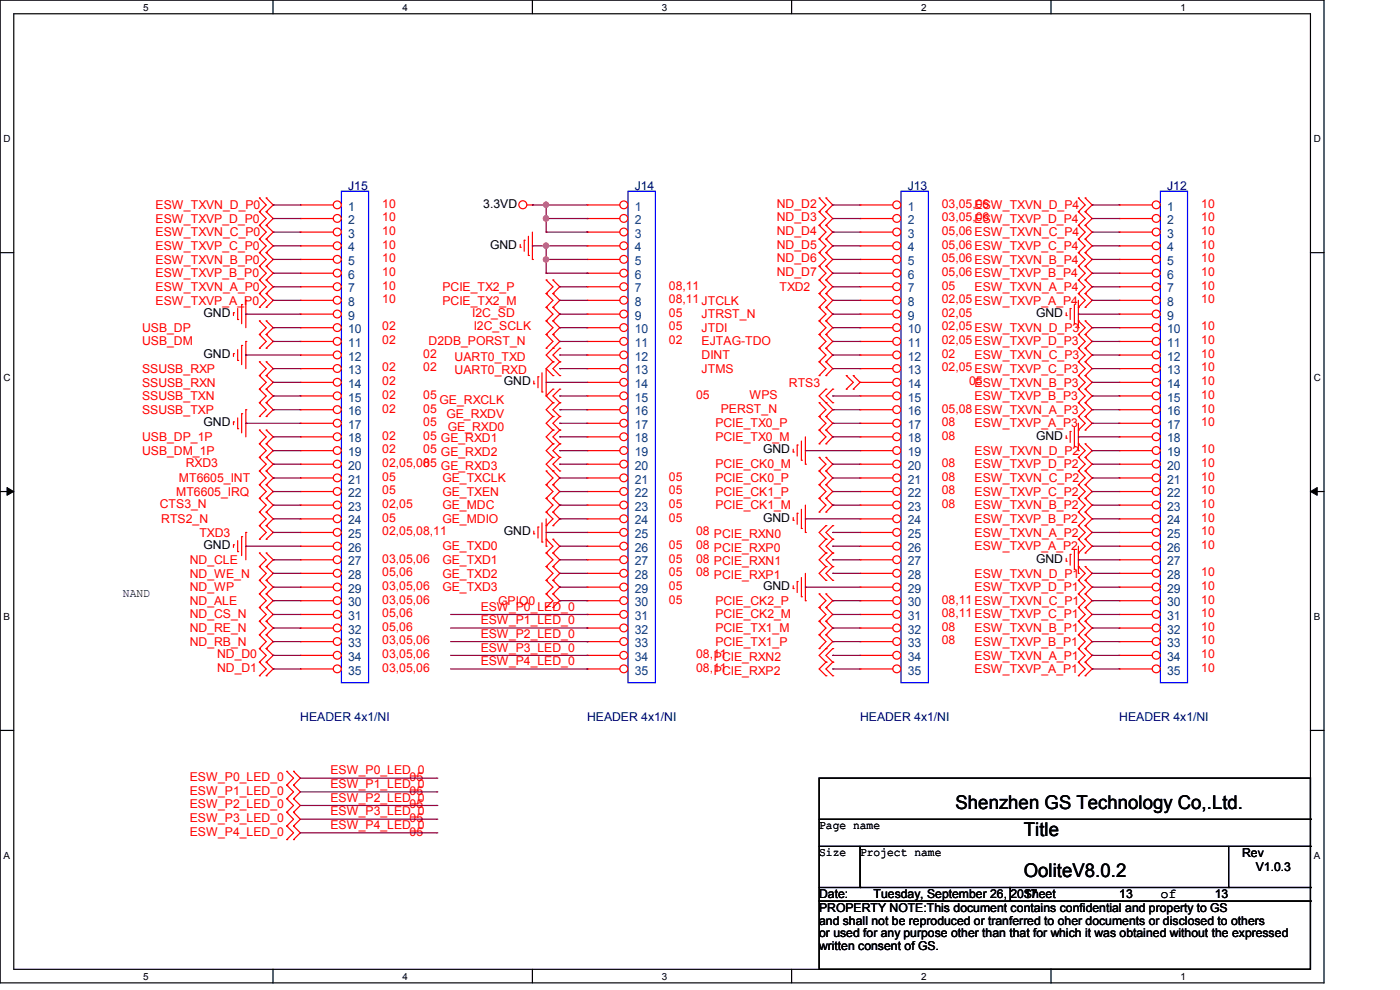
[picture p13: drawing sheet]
<svg xmlns="http://www.w3.org/2000/svg" width="297mm" height="210mm" viewBox="0 0 297 210" stroke-linecap="round" stroke-linejoin="round" font-family="sans-serif">
<defs><g id="words">
<g font-size="4">
<text x="202.7" y="171.6">Shenzhen GS Technology Co,.Ltd.</text>
<text x="217.2" y="177.4">Title</text>
<text x="217.2" y="186.1">OoliteV8.0.2</text>
</g>
<text font-size="2.9" x="246.2" y="190.5">of</text>
<g font-size="2.6" fill="#000080">
<text x="73.9" y="40.3">J15</text>
<text x="134.7" y="40.3">J14</text>
<text x="192.6" y="40.3">J13</text>
<text x="247.6" y="40.3">J12</text>
<text x="63.7" y="152.9">HEADER 4x1/NI</text>
<text x="124.5" y="152.9">HEADER 4x1/NI</text>
<text x="182.5" y="152.9">HEADER 4x1/NI</text>
<text x="237.4" y="152.9">HEADER 4x1/NI</text>
</g>
<g font-size="2.6" fill="#f00">
<text x="33" y="44.3">ESW_TXVN_D_P0</text>
<text x="33" y="47.2">ESW_TXVP_D_P0</text>
<text x="81.1" y="44.1">10</text>
<text x="81.1" y="46.9">10</text>
<text x="164.8" y="44.1">ND_D2</text>
<text x="164.8" y="46.9">ND_D3</text>
<text x="199.8" y="44.1">03,05,06</text>
<text x="199.8" y="46.9">03,05,06</text>
<text x="206.7" y="44.3">ESW_TXVN_D_P4</text>
<text x="206.7" y="47.2">ESW_TXVP_D_P4</text>
<text x="254.8" y="44.1">10</text>
<text x="254.8" y="46.9">10</text>
<text x="33" y="50.1">ESW_TXVN_C_P0</text>
<text x="33" y="53">ESW_TXVP_C_P0</text>
<text x="81.1" y="49.8">10</text>
<text x="81.1" y="52.7">10</text>
<text x="164.8" y="52.7">ND_D5</text>
<text x="164.8" y="49.8">ND_D4</text>
<text x="199.8" y="52.7">05,06 ESW_TXVP_C_P4</text>
<text x="199.8" y="49.8">05,06 ESW_TXVN_C_P4</text>
<text x="254.8" y="49.8">10</text>
<text x="254.8" y="52.7">10</text>
<text x="33" y="55.9">ESW_TXVN_B_P0</text>
<text x="33" y="58.8">ESW_TXVP_B_P0</text>
<text x="81.1" y="55.6">10</text>
<text x="81.1" y="58.5">10</text>
<text x="164.8" y="55.6">ND_D6</text>
<text x="164.8" y="58.5">ND_D7</text>
<text x="199.8" y="55.6">05,06 ESW_TXVN_B_P4</text>
<text x="199.8" y="58.5">05,06 ESW_TXVP_B_P4</text>
<text x="254.8" y="55.6">10</text>
<text x="254.8" y="58.5">10</text>
<text x="33" y="61.7">ESW_TXVN_A_P0</text>
<text x="33" y="64.6">ESW_TXVP_A_P0</text>
<text x="81.1" y="61.4">10</text>
<text x="81.1" y="64.3">10</text>
<text x="93.8" y="61.7">PCIE_TX2_P</text>
<text x="93.8" y="64.6">PCIE_TX2_M</text>
<text x="141.9" y="61.4">08,11</text>
<text x="141.9" y="64.3">08,11 JTCLK</text>
<text x="165.4" y="61.7">TXD2</text>
<text x="199.8" y="64.3">02,05 ESW_TXVP_A_P4</text>
<text x="199.8" y="61.4">05</text>
<text x="206.7" y="61.7">ESW_TXVN_A_P4</text>
<text x="254.8" y="61.4">10</text>
<text x="254.8" y="64.3">10</text>
<text x="30.1" y="70.4">USB_DP</text>
<text x="81.1" y="70.1">02</text>
<text x="100.2" y="67.2">I2C_SD</text>
<text x="100.5" y="70.1">I2C_SCLK</text>
<text x="141.9" y="70.1">05</text>
<text x="141.9" y="67.2">05</text>
<text x="148.8" y="70.4">JTDI</text>
<text x="148.8" y="67.5">JTRST_N</text>
<text x="199.8" y="70.1">02,05 ESW_TXVN_D_P3</text>
<text x="199.8" y="67.2">02,05</text>
<text x="254.8" y="70.1">10</text>
<text x="30.1" y="73.3">USB_DM</text>
<text x="81.1" y="73">02</text>
<text x="89.8" y="75.9">02</text>
<text x="90.9" y="73.3">D2DB_PORST_N</text>
<text x="96.4" y="76.5">UART0_TXD</text>
<text x="141.9" y="73">02</text>
<text x="148.8" y="76.2">DINT</text>
<text x="148.8" y="73.3">EJTAG-TDO</text>
<text x="199.8" y="75.9">02</text>
<text x="199.8" y="73">02,05 ESW_TXVP_D_P3</text>
<text x="206.7" y="76.2">ESW_TXVN_C_P3</text>
<text x="254.8" y="73">10</text>
<text x="254.8" y="75.9">10</text>
<text x="30.1" y="79.1">SSUSB_RXP</text>
<text x="30.1" y="82">SSUSB_RXN</text>
<text x="81.1" y="78.8">02</text>
<text x="81.1" y="81.7">02</text>
<text x="89.8" y="78.8">02</text>
<text x="96.4" y="79.4">UART0_RXD</text>
<text x="148.8" y="79.1">JTMS</text>
<text x="167.4" y="82">RTS3</text>
<text x="199.8" y="78.8">02,05 ESW_TXVP_C_P3</text>
<text x="205.6" y="81.7">05</text>
<text x="206.7" y="82">ESW_TXVN_B_P3</text>
<text x="254.8" y="78.8">10</text>
<text x="254.8" y="81.7">10</text>
<text x="30.1" y="84.9">SSUSB_TXN</text>
<text x="30.1" y="87.8">SSUSB_TXP</text>
<text x="81.1" y="84.6">02</text>
<text x="81.1" y="87.5">02</text>
<text x="89.8" y="84.6">05</text>
<text x="89.8" y="87.5">05</text>
<text x="93.3" y="85.8">GE_RXCLK</text>
<text x="94.7" y="88.6">GE_RXDV</text>
<text x="147.7" y="84.6">05</text>
<text x="152.9" y="87.5">PERST_N</text>
<text x="159" y="84.6">WPS</text>
<text x="199.8" y="87.5">05,08 ESW_TXVN_A_P3</text>
<text x="206.7" y="84.9">ESW_TXVP_B_P3</text>
<text x="254.8" y="84.6">10</text>
<text x="254.8" y="87.5">10</text>
<text x="30.1" y="93.6">USB_DP_1P</text>
<text x="81.1" y="93.3">02</text>
<text x="89.8" y="93.3">05 GE_RXD1</text>
<text x="89.8" y="90.4">05</text>
<text x="95" y="91.5">GE_RXD0</text>
<text x="151.8" y="93.6">PCIE_TX0_M</text>
<text x="151.8" y="90.7">PCIE_TX0_P</text>
<text x="199.8" y="93.3">08</text>
<text x="199.8" y="90.4">08</text>
<text x="206.7" y="90.7">ESW_TXVP_A_P3</text>
<text x="254.8" y="90.4">10</text>
<text x="30.1" y="96.5">USB_DM_1P</text>
<text x="39.4" y="99.1">RXD3</text>
<text x="81.1" y="96.2">02</text>
<text x="81.1" y="99.1">02,05,08</text>
<text x="81.1" y="102">05</text>
<text x="89.8" y="96.2">05 GE_RXD2</text>
<text x="89.8" y="99.1">05 GE_RXD3</text>
<text x="141.9" y="102">05</text>
<text x="151.8" y="99.4">PCIE_CK0_M</text>
<text x="199.8" y="102">08</text>
<text x="199.8" y="99.1">08</text>
<text x="206.7" y="99.4">ESW_TXVP_D_P2</text>
<text x="206.7" y="96.5">ESW_TXVN_D_P2</text>
<text x="254.8" y="99.1">10</text>
<text x="254.8" y="102">10</text>
<text x="254.8" y="96.2">10</text>
<text x="33.9" y="107.7">CTS3_N</text>
<text x="37.4" y="105.2">MT6605_IRQ</text>
<text x="38" y="102.2">MT6605_INT</text>
<text x="81.1" y="107.7">02,05</text>
<text x="81.1" y="104.9">05</text>
<text x="93.8" y="102.2">GE_TXCLK</text>
<text x="93.8" y="105.2">GE_TXEN</text>
<text x="141.9" y="104.9">05</text>
<text x="141.9" y="107.7">05</text>
<text x="151.8" y="105.2">PCIE_CK1_P</text>
<text x="151.8" y="102.2">PCIE_CK0_P</text>
<text x="199.8" y="104.9">08</text>
<text x="199.8" y="107.7">08</text>
<text x="206.7" y="102.2">ESW_TXVN_C_P2</text>
<text x="206.7" y="105.2">ESW_TXVP_C_P2</text>
<text x="254.8" y="104.9">10</text>
<text x="254.8" y="107.7">10</text>
<text x="34.2" y="111">RTS2_N</text>
<text x="42.3" y="113.8">TXD3</text>
<text x="81.1" y="113.5">02,05,08,11</text>
<text x="81.1" y="110.7">05</text>
<text x="93.8" y="111">GE_MDIO</text>
<text x="93.8" y="108">GE_MDC</text>
<text x="141.9" y="110.7">05</text>
<text x="147.7" y="113.5">08 PCIE_RXN0</text>
<text x="151.8" y="108">PCIE_CK1_M</text>
<text x="206.7" y="111">ESW_TXVP_B_P2</text>
<text x="206.7" y="113.8">ESW_TXVN_A_P2</text>
<text x="206.7" y="108">ESW_TXVN_B_P2</text>
<text x="254.8" y="110.7">10</text>
<text x="254.8" y="113.5">10</text>
<text x="40.3" y="119.6">ND_CLE</text>
<text x="81.1" y="119.3">03,05,06</text>
<text x="93.8" y="119.6">GE_TXD1</text>
<text x="93.8" y="116.7">GE_TXD0</text>
<text x="141.9" y="119.3">05</text>
<text x="141.9" y="116.5">05</text>
<text x="147.7" y="116.5">08 PCIE_RXP0</text>
<text x="147.7" y="119.3">08 PCIE_RXN1</text>
<text x="206.7" y="116.7">ESW_TXVP_A_P2</text>
<text x="254.8" y="116.5">10</text>
<text x="40.3" y="125.4">ND_WP</text>
<text x="40.3" y="122.5">ND_WE_N</text>
<text x="81.1" y="125.1">03,05,06</text>
<text x="81.1" y="122.2">05,06</text>
<text x="93.8" y="125.4">GE_TXD3</text>
<text x="93.8" y="122.5">GE_TXD2</text>
<text x="141.9" y="125.1">05</text>
<text x="141.9" y="122.2">05</text>
<text x="147.7" y="122.2">08 PCIE_RXP1</text>
<text x="206.7" y="122.5">ESW_TXVN_D_P1</text>
<text x="206.7" y="125.4">ESW_TXVP_D_P1</text>
<text x="254.8" y="122.2">10</text>
<text x="254.8" y="125.1">10</text>
<text x="40.3" y="131.2">ND_CS_N</text>
<text x="40.3" y="128.3">ND_ALE</text>
<text x="81.1" y="130.9">05,06</text>
<text x="81.1" y="128">03,05,06</text>
<text x="102" y="129.5">ESW_P0_LED_0</text>
<text x="105.7" y="128.3">GPIO0</text>
<text x="141.9" y="128">05</text>
<text x="151.8" y="128.3">PCIE_CK2_P</text>
<text x="151.8" y="131.2">PCIE_CK2_M</text>
<text x="199.8" y="128">08,11 ESW_TXVN_C_P1</text>
<text x="199.8" y="130.9">08,11 ESW_TXVP_C_P1</text>
<text x="254.8" y="128">10</text>
<text x="254.8" y="130.9">10</text>
<text x="40.3" y="134.1">ND_RE_N</text>
<text x="40.3" y="137">ND_RB_N</text>
<text x="81.1" y="133.8">05,06</text>
<text x="81.1" y="136.7">03,05,06</text>
<text x="102" y="132.4">ESW_P1_LED_0</text>
<text x="102" y="135.3">ESW_P2_LED_0</text>
<text x="151.8" y="137">PCIE_TX1_P</text>
<text x="151.8" y="134.1">PCIE_TX1_M</text>
<text x="199.8" y="136.7">08</text>
<text x="199.8" y="133.8">08</text>
<text x="206.7" y="134.1">ESW_TXVN_B_P1</text>
<text x="206.7" y="137">ESW_TXVP_B_P1</text>
<text x="254.8" y="133.8">10</text>
<text x="254.8" y="136.7">10</text>
<text x="46.1" y="142.5">ND_D1</text>
<text x="46.1" y="139.6">ND_D0</text>
<text x="81.1" y="142.5">03,05,06</text>
<text x="81.1" y="139.6">03,05,06</text>
<text x="102" y="138.2">ESW_P3_LED_0</text>
<text x="102" y="141.1">ESW_P4_LED_0</text>
<text x="147.7" y="142.5">08,11</text>
<text x="147.7" y="139.6">08,11</text>
<text x="151.5" y="143.1">PCIE_RXP2</text>
<text x="151.5" y="140.2">PCIE_RXN2</text>
<text x="206.7" y="139.9">ESW_TXVN_A_P1</text>
<text x="206.7" y="142.8">ESW_TXVP_A_P1</text>
<text x="254.8" y="139.6">10</text>
<text x="254.8" y="142.5">10</text>
<text x="40.3" y="165.7">ESW_P0_LED_0</text>
<text x="70.1" y="164.3">ESW_P0_LED_0</text>
<text x="70.1" y="167.2">ESW_P1_LED_0</text>
<text x="86.9" y="165.7">05</text>
<text x="40.3" y="168.6">ESW_P1_LED_0</text>
<text x="40.3" y="171.5">ESW_P2_LED_0</text>
<text x="70.1" y="170.1">ESW_P2_LED_0</text>
<text x="70.1" y="173">ESW_P3_LED_0</text>
<text x="86.9" y="168.6">05</text>
<text x="86.9" y="171.5">05</text>
<text x="40.3" y="174.4">ESW_P3_LED_0</text>
<text x="40.3" y="177.3">ESW_P4_LED_0</text>
<text x="70.1" y="175.9">ESW_P4_LED_0</text>
<text x="86.9" y="174.4">05</text>
<text x="86.9" y="177.3">05</text>
</g>
<g font-size="2.6" fill="#004080">
<text x="73.9" y="44.7">1</text>
<text x="73.9" y="47.5">2</text>
<text x="134.7" y="44.7">1</text>
<text x="134.7" y="47.5">2</text>
<text x="192.6" y="44.7">1</text>
<text x="192.6" y="47.5">2</text>
<text x="247.6" y="44.7">1</text>
<text x="247.6" y="47.5">2</text>
<text x="73.9" y="50.4">3</text>
<text x="73.9" y="53.3">4</text>
<text x="134.7" y="50.4">3</text>
<text x="134.7" y="53.3">4</text>
<text x="192.6" y="50.4">3</text>
<text x="192.6" y="53.3">4</text>
<text x="247.6" y="50.4">3</text>
<text x="247.6" y="53.3">4</text>
<text x="73.9" y="56.2">5</text>
<text x="73.9" y="59.1">6</text>
<text x="134.7" y="56.2">5</text>
<text x="134.7" y="59.1">6</text>
<text x="192.6" y="56.2">5</text>
<text x="192.6" y="59.1">6</text>
<text x="247.6" y="56.2">5</text>
<text x="247.6" y="59.1">6</text>
<text x="73.9" y="62">7</text>
<text x="73.9" y="64.9">8</text>
<text x="134.7" y="62">7</text>
<text x="134.7" y="64.9">8</text>
<text x="192.6" y="62">7</text>
<text x="192.6" y="64.9">8</text>
<text x="247.6" y="62">7</text>
<text x="247.6" y="64.9">8</text>
<text x="73.9" y="67.8">9</text>
<text x="73.9" y="70.7">10</text>
<text x="134.7" y="67.8">9</text>
<text x="134.7" y="70.7">10</text>
<text x="192.6" y="67.8">9</text>
<text x="192.6" y="70.7">10</text>
<text x="247.6" y="67.8">9</text>
<text x="247.6" y="70.7">10</text>
<text x="73.9" y="73.6">11</text>
<text x="73.9" y="76.5">12</text>
<text x="134.7" y="73.6">11</text>
<text x="134.7" y="76.5">12</text>
<text x="192.6" y="73.6">11</text>
<text x="192.6" y="76.5">12</text>
<text x="247.6" y="73.6">11</text>
<text x="247.6" y="76.5">12</text>
<text x="73.9" y="79.4">13</text>
<text x="73.9" y="82.3">14</text>
<text x="134.7" y="79.4">13</text>
<text x="134.7" y="82.3">14</text>
<text x="192.6" y="79.4">13</text>
<text x="192.6" y="82.3">14</text>
<text x="247.6" y="79.4">13</text>
<text x="247.6" y="82.3">14</text>
<text x="73.9" y="85.2">15</text>
<text x="73.9" y="88.1">16</text>
<text x="134.7" y="85.2">15</text>
<text x="134.7" y="88.1">16</text>
<text x="192.6" y="85.2">15</text>
<text x="192.6" y="88.1">16</text>
<text x="247.6" y="85.2">15</text>
<text x="247.6" y="88.1">16</text>
<text x="73.9" y="91">17</text>
<text x="73.9" y="93.9">18</text>
<text x="134.7" y="91">17</text>
<text x="134.7" y="93.9">18</text>
<text x="192.6" y="91">17</text>
<text x="192.6" y="93.9">18</text>
<text x="247.6" y="91">17</text>
<text x="247.6" y="93.9">18</text>
<text x="73.9" y="96.8">19</text>
<text x="73.9" y="99.7">20</text>
<text x="134.7" y="96.8">19</text>
<text x="134.7" y="99.7">20</text>
<text x="192.6" y="96.8">19</text>
<text x="192.6" y="99.7">20</text>
<text x="247.6" y="96.8">19</text>
<text x="247.6" y="99.7">20</text>
<text x="73.9" y="102.6">21</text>
<text x="73.9" y="105.5">22</text>
<text x="134.7" y="102.6">21</text>
<text x="134.7" y="105.5">22</text>
<text x="192.6" y="102.6">21</text>
<text x="192.6" y="105.5">22</text>
<text x="247.6" y="102.6">21</text>
<text x="247.6" y="105.5">22</text>
<text x="73.9" y="108.3">23</text>
<text x="73.9" y="111.3">24</text>
<text x="134.7" y="108.3">23</text>
<text x="134.7" y="111.3">24</text>
<text x="192.6" y="108.3">23</text>
<text x="192.6" y="111.3">24</text>
<text x="247.6" y="108.3">23</text>
<text x="247.6" y="111.3">24</text>
<text x="73.9" y="114.1">25</text>
<text x="73.9" y="117.1">26</text>
<text x="73.9" y="119.9">27</text>
<text x="134.7" y="114.1">25</text>
<text x="134.7" y="117.1">26</text>
<text x="134.7" y="119.9">27</text>
<text x="192.6" y="114.1">25</text>
<text x="192.6" y="117.1">26</text>
<text x="192.6" y="119.9">27</text>
<text x="247.6" y="114.1">25</text>
<text x="247.6" y="117.1">26</text>
<text x="247.6" y="119.9">27</text>
<text x="73.9" y="122.8">28</text>
<text x="73.9" y="125.7">29</text>
<text x="134.7" y="122.8">28</text>
<text x="134.7" y="125.7">29</text>
<text x="192.6" y="122.8">28</text>
<text x="192.6" y="125.7">29</text>
<text x="247.6" y="122.8">28</text>
<text x="247.6" y="125.7">29</text>
<text x="73.9" y="128.6">30</text>
<text x="73.9" y="131.5">31</text>
<text x="134.7" y="128.6">30</text>
<text x="134.7" y="131.5">31</text>
<text x="192.6" y="128.6">30</text>
<text x="192.6" y="131.5">31</text>
<text x="247.6" y="128.6">30</text>
<text x="247.6" y="131.5">31</text>
<text x="73.9" y="134.4">32</text>
<text x="73.9" y="137.3">33</text>
<text x="134.7" y="134.4">32</text>
<text x="134.7" y="137.3">33</text>
<text x="192.6" y="134.4">32</text>
<text x="192.6" y="137.3">33</text>
<text x="247.6" y="134.4">32</text>
<text x="247.6" y="137.3">33</text>
<text x="73.9" y="140.2">34</text>
<text x="73.9" y="143.1">35</text>
<text x="134.7" y="140.2">34</text>
<text x="134.7" y="143.1">35</text>
<text x="192.6" y="140.2">34</text>
<text x="192.6" y="143.1">35</text>
<text x="247.6" y="140.2">34</text>
<text x="247.6" y="143.1">35</text>
</g>
<g font-size="2.6">
<text x="102.5" y="44.1">3.3VD</text>
<text x="104" y="52.7">GND</text>
<text x="43.2" y="67.2">GND</text>
<text x="219.8" y="67.2">GND</text>
<text x="43.2" y="75.9">GND</text>
<text x="106.9" y="81.7">GND</text>
<text x="43.2" y="90.4">GND</text>
<text x="219.8" y="93.3">GND</text>
<text x="161.9" y="96.2">GND</text>
<text x="106.9" y="113.5">GND</text>
<text x="161.9" y="110.7">GND</text>
<text x="43.2" y="116.5">GND</text>
<text x="219.8" y="119.3">GND</text>
<text x="161.9" y="125.1">GND</text>
<text x="26.1" y="126.6">NAND</text>
<text x="173.8" y="175.9">Page name</text>
<text x="173.8" y="181.6">Size</text>
<text x="182.5" y="181.6">Project name</text>
<text x="263.5" y="181.9">Rev</text>
<text x="266.4" y="184.8">V1.0.3</text>
<text x="173.8" y="190.6">Date:</text>
<text x="185.3" y="190.6">Tuesday, September 26, 2017</text>
<text x="217.2" y="190.6">Sheet</text>
<text x="237.4" y="190.6">13</text>
<text x="257.7" y="190.6">13</text>
<text x="173.8" y="193.5">PROPERTY NOTE:This document contains confidential and property to GS</text>
<text x="173.8" y="196.1">and shall not be reproduced or tranferred to oher documents or disclosed to others</text>
<text x="173.8" y="198.8">or used for any purpose other than that for which it was obtained without the expressed</text>
<text x="173.8" y="201.5">written consent of GS.</text>
</g>
<g font-size="2.1">
<text x="30.4" y="2.2">5</text>
<text x="85.4" y="2.2">4</text>
<text x="140.4" y="2.2">3</text>
<text x="195.4" y="2.2">2</text>
<text x="250.5" y="2.2">1</text>
<text x=".8" y="30.1">D</text>
<text x="278.7" y="30.1">D</text>
<text x=".8" y="80.8">C</text>
<text x="278.7" y="80.8">C</text>
<text x=".8" y="131.5">B</text>
<text x="278.7" y="131.5">B</text>
<text x=".8" y="182.2">A</text>
<text x="278.7" y="182.2">A</text>
<text x="30.4" y="207.8">5</text>
<text x="85.4" y="207.8">4</text>
<text x="140.4" y="207.8">3</text>
<text x="195.4" y="207.8">2</text>
<text x="250.5" y="207.8">1</text>
</g>
</g></defs>
<path d="M0 0h280.9v208.5h-280.9zM2.9 2.9h275.1v202.7h-275.1z" fill="none" stroke="#000" stroke-width=".25"/>
<g fill="#fff">
<path d="M30.4 .3h1.1v2.4h-1.1z"/>
<path d="M30.4 205.9h1.1v2.3h-1.1z"/>
</g>
<path d="M57.9 0v2.9M57.9 205.6v2.9" fill="none" stroke="#000" stroke-width=".25"/>
<g fill="#fff">
<path d="M85.4 .3h1.1v2.4h-1.1z"/>
<path d="M85.4 205.9h1.1v2.3h-1.1z"/>
</g>
<path d="M112.9 0v2.9M112.9 205.6v2.9" fill="none" stroke="#000" stroke-width=".25"/>
<g fill="#fff">
<path d="M140.4 .3h1.2v2.4h-1.2z"/>
<path d="M140.4 205.9h1.2v2.3h-1.2z"/>
</g>
<path d="M167.9 0v2.9M167.9 205.6v2.9" fill="none" stroke="#000" stroke-width=".25"/>
<g fill="#fff">
<path d="M195.4 .3h1.2v2.4h-1.2z"/>
<path d="M195.4 205.9h1.2v2.3h-1.2z"/>
</g>
<path d="M223 0v2.9M223 205.6v2.9" fill="none" stroke="#000" stroke-width=".25"/>
<g fill="#fff">
<path d="M250.4 .3h1.2v2.4h-1.2z"/>
<path d="M250.4 205.9h1.2v2.3h-1.2z"/>
<path d="M.8 28.2h1.4v2.4h-1.4z"/>
<path d="M278.7 28.2h1.5v2.4h-1.5z"/>
<path d="M.8 78.9h1.4v2.3h-1.4z"/>
<path d="M278.7 78.9h1.5v2.3h-1.5z"/>
</g>
<path d="M0 53.6h2.9M278 53.6h2.9" fill="none" stroke="#000" stroke-width=".25"/>
<g fill="#fff">
<path d="M.8 129.6h1.3v2.3h-1.3z"/>
<path d="M278.7 129.6h1.4v2.3h-1.4z"/>
</g>
<path d="M0 104.3h2.9M278 104.3h2.9" fill="none" stroke="#000" stroke-width=".25"/>
<path d="M1.5 103.4l1.4 .9-1.4 .8zM278 104.3l1.4-.9v1.7z" fill="#000" stroke="#000" stroke-width=".21"/>
<g fill="#fff">
<path d="M.8 180.3h1.3v2.3h-1.3z"/>
<path d="M278.7 180.3h1.4v2.3h-1.4z"/>
</g>
<g fill="none" stroke="#000" stroke-width=".25">
<path d="M0 154.9h2.9M278 154.9h2.9M173.8 165.1h104.2v40.5h-104.2zM173.8 173.8h104.2M173.8 179.5h104.2M182.5 179.5v8.8M260.6 179.5v8.8M278 173.8h.1M278 179.5h.1M173.8 188.3h104.2M173.8 191.1h104.2M182.5 188.3h.1"/>
<path d="M214.3 191.1h.1M214.3 188.3v2.8M260.6 188.3h.1M278 188.3h.1M278 191.1h.1"/>
</g>
<g fill="none" stroke="#f00" stroke-width=".25">
<path d="M55 59.4h.1M55 50.7h.1M55 47.8h.1M55 53.6h.1M55 56.5h.1M55 44.9h.1M55 42h.1M55 59.4l1.5 1.4-1.5 1.5M55 47.8l1.5 1.4-1.5 1.5M55 50.7l1.5 1.5-1.5 1.4M55 53.6l1.5 1.4-1.5 1.5M55 56.5l1.5 1.5-1.5 1.4"/>
<path d="M55 42l1.5 1.5-1.5 1.4M55 44.9l1.5 1.5-1.5 1.4M56.5 59.4h.1M56.5 47.8h.1M56.5 50.7h.1M56.5 53.6h.1M56.5 56.5h.1M56.5 42h.1M56.5 44.9h.1M56.5 59.4l1.5 1.4-1.5 1.5M56.5 47.8l1.5 1.4-1.5 1.5M56.5 50.7l1.5 1.5-1.5 1.4"/>
<path d="M56.5 53.6l1.5 1.4-1.5 1.5M56.5 56.5l1.5 1.5-1.5 1.4M56.5 42l1.5 1.5-1.5 1.4M56.5 44.9l1.5 1.5-1.5 1.4M110.4 52.5h.1M110.4 51.9v.6M111.2 51h.1M111.2 51v2.3M111.8 43.5h1.1M112.1 54.2h.1M112.1 50.1v4.1M112.9 55h.1"/>
<path d="M112.9 43.5h.1M112.9 49.2v5.8M115.9 59.4h.1M115.9 59.4l1.4 1.4-1.4 1.5M117.3 59.4h.1M117.3 59.4l1.4 1.4-1.4 1.5M173.8 50.7h.1M173.8 53.6h.1M173.8 56.5h.1M173.8 59.4h.1M173.8 47.8h.1M173.8 42h.1"/>
<path d="M173.8 44.9h.1M173.8 50.7l1.4 1.5-1.4 1.4M173.8 53.6l1.4 1.4-1.4 1.5M173.8 56.5l1.4 1.5-1.4 1.4M173.8 47.8l1.4 1.4-1.4 1.5M173.8 42l1.4 1.5-1.4 1.4M173.8 44.9l1.4 1.5-1.4 1.4M173.8 59.4l1.4 1.4-1.4 1.5M175.2 53.6h.1M175.2 50.7h.1M175.2 56.5h.1M175.2 59.4h.1"/>
<path d="M175.2 47.8h.1M175.2 44.9h.1M175.2 42h.1M175.2 50.7l1.5 1.5-1.5 1.4M175.2 53.6l1.5 1.4-1.5 1.5M175.2 56.5l1.5 1.5-1.5 1.4M175.2 47.8l1.5 1.4-1.5 1.5M175.2 42l1.5 1.5-1.5 1.4M175.2 44.9l1.5 1.5-1.5 1.4M175.2 59.4l1.5 1.4-1.5 1.5M228.8 56.5h.1M228.8 53.6h.1"/>
<path d="M228.8 59.4h.1M228.8 44.9h.1M228.8 42h.1M228.8 47.8h.1M228.8 50.7h.1M228.8 56.5l1.4 1.5-1.4 1.4M228.8 53.6l1.4 1.4-1.4 1.5M228.8 59.4l1.4 1.4-1.4 1.5M228.8 42l1.4 1.5-1.4 1.4M228.8 44.9l1.4 1.5-1.4 1.4M228.8 47.8l1.4 1.4-1.4 1.5M228.8 50.7l1.4 1.5-1.4 1.4"/>
<path d="M230.2 53.6h.1M230.2 56.5h.1M230.2 59.4h.1M230.2 42h.1M230.2 44.9h.1M230.2 47.8h.1M230.2 50.7h.1M230.2 53.6l1.5 1.4-1.5 1.5M230.2 56.5l1.5 1.5-1.5 1.4M230.2 59.4l1.5 1.4-1.5 1.5M230.2 42l1.5 1.5-1.5 1.4M230.2 44.9l1.5 1.5-1.5 1.4"/>
<path d="M230.2 47.8l1.5 1.4-1.5 1.5M230.2 50.7l1.5 1.5-1.5 1.4M49.5 75h.1M49.5 66.3h.1M49.5 66.3v.6M49.5 75v.6M50.4 76.5h.1M50.4 67.8h.1M50.4 65.4v2.4M50.4 74.2v2.3M51.3 73.3h.1M51.3 64.6h.1"/>
<path d="M51.3 64.6v4.1M51.3 73.3v4M52.2 72.4h.1M52.2 63.7h.1M52.2 63.7v5.8M52.2 72.4v5.8M55 79.7h.1M55 76.8h.1M55 71h.1M55 68.1h.1M55 73.9h.1M55 62.3h.1"/>
<path d="M55 65.2h.1M55 76.8l1.5 1.4-1.5 1.5M55 68.1l1.5 1.4-1.5 1.5M55 71l1.5 1.4-1.5 1.5M55 62.3l1.5 1.4-1.5 1.5M55 79.7l1.5 1.4-1.5 1.4M56.5 76.8h.1M56.5 79.7h.1M56.5 68.1h.1M56.5 71h.1M56.5 73.9h.1M56.5 62.3h.1"/>
<path d="M56.5 65.2h.1M56.5 76.8l1.5 1.4-1.5 1.5M56.5 68.1l1.5 1.4-1.5 1.5M56.5 71l1.5 1.4-1.5 1.5M56.5 62.3l1.5 1.4-1.5 1.5M56.5 79.7l1.5 1.4-1.5 1.4M114.1 79.9h.1M114.1 79.9v2.4M115 79.1v4M115.9 62.3h.1M115.9 65.2h.1M115.9 68.1h.1"/>
<path d="M115.9 71h.1M115.9 73.9h.1M115.9 78.2v5.8M115.9 62.3l1.4 1.4-1.4 1.5M115.9 78.2l1.4 1.5M115.9 68.1l1.4 1.4-1.4 1.5M115.9 65.2l1.4 1.4-1.4 1.5M115.9 71l1.4 1.4-1.4 1.5M117.3 62.3h.1M117.3 65.2h.1M117.3 76.8h.1M117.3 79.7h.1"/>
<path d="M117.3 73.9h.1M117.3 71h.1M117.3 68.1h.1M117.3 62.3l1.4 1.4-1.4 1.5M117.3 76.8l-1.4 1.4M117.3 71l1.4 1.4-2.8 2.9 1.4 1.5M117.3 68.1l1.4 1.4-1.4 1.5M117.3 65.2l1.4 1.4-1.4 1.5M118.7 76.8h.1M118.7 79.7h.1M118.7 73.9h.1M118.7 76.8l-1.4 1.4 1.4 1.5"/>
<path d="M118.7 73.9l-1.4 1.4 1.4 1.5M173.8 76.8h.1M173.8 73.9h.1M173.8 65.2h.1M173.8 62.3h.1M173.8 79.7h.1M173.8 71h.1M173.8 68.1h.1M173.8 73.9l1.4 1.4-1.4 1.5M173.8 62.3l1.4 1.4-1.4 1.5M173.8 76.8l1.4 1.4-1.4 1.5M173.8 71l1.4 1.4-1.4 1.5"/>
<path d="M173.8 68.1l1.4 1.4-1.4 1.5M173.8 65.2l1.4 1.4-1.4 1.5M175.2 73.9h.1M175.2 76.8h.1M175.2 62.3h.1M175.2 65.2h.1M175.2 79.7h.1M175.2 71h.1M175.2 68.1h.1M175.2 73.9l1.5 1.4-1.5 1.5M175.2 65.2l1.5 1.4-1.5 1.5M175.2 62.3l1.5 1.4-1.5 1.5"/>
<path d="M175.2 76.8l1.5 1.4-1.5 1.5M175.2 71l1.5 1.4-1.5 1.5M175.2 68.1l1.5 1.4-1.5 1.5M179.5 79.7h.1M179.5 79.7l1.5 1.4-1.5 1.4M181 79.7h.1M181 79.7l1.5 1.4-1.5 1.4M226.2 66.9h.1M226.2 66.3v.6M227 65.4h.1M227 65.4v2.4M227.9 68.7h.1"/>
<path d="M227.9 64.6v4.1M228.8 69.5h.1M228.8 62.3h.1M228.8 65.2h.1M228.8 73.9h.1M228.8 71h.1M228.8 76.8h.1M228.8 79.7h.1M228.8 68.1h.1M228.8 63.7v5.8M228.8 71l1.4 1.4-1.4 1.5M228.8 73.9l1.4 1.4-1.4 1.5"/>
<path d="M228.8 62.3l1.4 1.4-1.4 1.5M228.8 76.8l1.4 1.4-1.4 1.5M228.8 79.7l1.4 1.4-1.4 1.4M228.8 68.1l1.4 1.4-1.4 1.5M230.2 62.3h.1M230.2 65.2h.1M230.2 71h.1M230.2 73.9h.1M230.2 76.8h.1M230.2 79.7h.1M230.2 68.1h.1M230.2 62.3l1.5 1.4-1.5 1.5"/>
<path d="M230.2 71l1.5 1.4-1.5 1.5M230.2 73.9l1.5 1.4-1.5 1.5M230.2 76.8l1.5 1.4-1.5 1.5M230.2 79.7l1.5 1.4-1.5 1.4M230.2 68.1l1.5 1.4-1.5 1.5M49.5 89.5h.1M49.5 89.5v.6M50.4 90.9h.1M50.4 88.6v2.3M51.3 87.8h.1M51.3 87.8v4M52.2 86.9h.1"/>
<path d="M52.2 86.9v5.8M55 85.4h.1M55 82.5h.1M55 88.3h.1M55 94.1h.1M55 91.2h.1M55 97h.1M55 99.9h.1M55 82.5l1.5 1.5-1.5 1.4M55 85.4l1.5 1.5-1.5 1.4M55 91.2l1.5 1.5-1.5 1.4M55 94.1l1.5 1.5-1.5 1.4"/>
<path d="M55 97l1.5 1.5-1.5 1.4M55 99.9l1.5 1.5-1.5 1.4M56.5 82.5h.1M56.5 85.4h.1M56.5 88.3h.1M56.5 91.2h.1M56.5 94.1h.1M56.5 97h.1M56.5 99.9h.1M56.5 82.5l1.5 1.5-1.5 1.4M56.5 85.4l1.5 1.5-1.5 1.4M56.5 91.2l1.5 1.5-1.5 1.4"/>
<path d="M56.5 94.1l1.5 1.5-1.5 1.4M56.5 97l1.5 1.5-1.5 1.4M56.5 99.9l1.5 1.5-1.5 1.4M113.2 81.4h.1M113.2 80.8v.6M115 83.1h.1M115.9 84h.1M115.9 99.9h.1M115.9 84l1.4 1.4M115.9 99.9l1.4 1.5-1.4 1.4M117.3 82.5h.1M117.3 85.4h.1"/>
<path d="M117.3 88.3h.1M117.3 94.1h.1M117.3 97h.1M117.3 91.2h.1M117.3 99.9h.1M117.3 82.5l-1.4 1.5M117.3 85.4l-1.4 1.5 1.4 1.4M117.3 94.1l-1.4 1.5 1.4 1.4M117.3 91.2l-1.4 1.5 1.4 1.4M117.3 88.3l-1.4 1.5 1.4 1.4M117.3 97l-1.4 1.5 1.4 1.4M117.3 99.9l1.4 1.5-1.4 1.4"/>
<path d="M118.7 82.5h.1M118.7 85.4h.1M118.7 88.3h.1M118.7 94.1h.1M118.7 97h.1M118.7 91.2h.1M118.7 99.9h.1M118.7 82.5l-1.4 1.5 1.4 1.4M118.7 85.4l-1.4 1.5 1.4 1.4M118.7 94.1l-1.4 1.5 1.4 1.4M118.7 91.2l-1.4 1.5 1.4 1.4M118.7 88.3l-1.4 1.5 1.4 1.4"/>
<path d="M118.7 97l-1.4 1.5 1.4 1.4M168.3 95.9h.1M168.3 95.3v.6M169.1 94.4h.1M169.1 94.4v2.3M170 97.6h.1M170 93.6v4M170.9 98.5h.1M170.9 92.7v5.8M173.8 94.1h.1M173.8 91.2h.1M173.8 88.3h.1"/>
<path d="M173.8 85.4h.1M173.8 99.9h.1M173.8 97h.1M173.8 97l1.4 1.5-1.4 1.4M173.8 99.9l1.4 1.5-1.4 1.4M173.8 91.2l1.4 1.5-1.4 1.4M173.8 88.3l1.4 1.5-1.4 1.4M173.8 85.4l1.4 1.5-1.4 1.4M175.2 91.2h.1M175.2 94.1h.1M175.2 88.3h.1M175.2 85.4h.1"/>
<path d="M175.2 82.5h.1M175.2 99.9h.1M175.2 97h.1M175.2 91.2l1.5 1.5-1.5 1.4M175.2 88.3l1.5 1.5-1.5 1.4M175.2 85.4l1.5 1.5-1.5 1.4M175.2 82.5l-1.4 1.5 1.4 1.4M175.2 99.9l1.5 1.5-1.5 1.4M175.2 97l1.5 1.5-1.5 1.4M176.7 82.5h.1M176.7 85.4h.1M176.7 82.5l-1.5 1.5 1.5 1.4"/>
<path d="M179.5 82.5h.1M181 82.5h.1M226.2 93h.1M226.2 92.4v.6M227 91.5h.1M227 91.5v2.4M227.9 94.7h.1M227.9 90.7v4M228.8 95.6h.1M228.8 85.4h.1M228.8 82.5h.1M228.8 88.3h.1"/>
<path d="M228.8 91.2h.1M228.8 99.9h.1M228.8 97h.1M228.8 94.1h.1M228.8 89.8v5.8M228.8 85.4l1.4 1.5-1.4 1.4M228.8 82.5l1.4 1.5-1.4 1.4M228.8 88.3l1.4 1.5-1.4 1.4M228.8 97l1.4 1.5-1.4 1.4M228.8 99.9l1.4 1.5-1.4 1.4M228.8 94.1l1.4 1.5-1.4 1.4M230.2 82.5h.1"/>
<path d="M230.2 85.4h.1M230.2 88.3h.1M230.2 91.2h.1M230.2 97h.1M230.2 99.9h.1M230.2 94.1h.1M230.2 82.5l1.5 1.5-1.5 1.4M230.2 85.4l1.5 1.5-1.5 1.4M230.2 88.3l1.5 1.5-1.5 1.4M230.2 97l1.5 1.5-1.5 1.4M230.2 99.9l1.5 1.5-1.5 1.4M230.2 94.1l1.5 1.5-1.5 1.4"/>
<path d="M49.5 115.6h.1M49.5 115.6v.5M50.4 117h.1M50.4 114.7v2.3M51.3 113.8h.1M51.3 113.8v4.1M52.2 112.9h.1M52.2 112.9v5.8M55 114.4h.1M55 111.5h.1M55 108.6h.1M55 105.7h.1"/>
<path d="M55 117.3h.1M55 102.8h.1M55 111.5l1.5 1.4-1.5 1.5M55 108.6l1.5 1.5-1.5 1.4M55 105.7l1.5 1.4-1.5 1.5M55 117.3l1.5 1.4-1.5 1.5M55 102.8l1.5 1.5-1.5 1.4M56.5 111.5h.1M56.5 114.4h.1M56.5 108.6h.1M56.5 105.7h.1M56.5 117.3h.1"/>
<path d="M56.5 102.8h.1M56.5 111.5l1.5 1.4-1.5 1.5M56.5 108.6l1.5 1.5-1.5 1.4M56.5 105.7l1.5 1.4-1.5 1.5M56.5 117.3l1.5 1.4-1.5 1.5M56.5 102.8l1.5 1.5-1.5 1.4M113.2 113.2h.1M113.2 112.6v.6M114.1 111.8h.1M114.1 111.8v2.3M115 115h.1M115 110.9v4.1"/>
<path d="M115.9 115.9h.1M115.9 102.8h.1M115.9 105.7h.1M115.9 117.3h.1M115.9 114.4h.1M115.9 111.5h.1M115.9 108.6h.1M115.9 110.1v5.8M115.9 114.4l1.4 1.5-1.4 1.4M115.9 102.8l1.4 1.5-1.4 1.4M115.9 117.3l1.4 1.4-1.4 1.5M115.9 108.6l1.4 1.5-1.4 1.4"/>
<path d="M115.9 105.7l1.4 1.4-1.4 1.5M117.3 102.8h.1M117.3 105.7h.1M117.3 117.3h.1M117.3 114.4h.1M117.3 108.6h.1M117.3 111.5h.1M117.3 108.6l1.4 1.5-1.4 1.4M117.3 114.4l1.4 1.5-1.4 1.4M117.3 102.8l1.4 1.5-1.4 1.4M117.3 117.3l1.4 1.4-1.4 1.5M117.3 105.7l1.4 1.4-1.4 1.5"/>
<path d="M168.3 110.4h.1M168.3 109.8v.6M169.1 108.9h.1M169.1 108.9v2.3M170 112.1h.1M170 108v4.1M170.9 112.9h.1M170.9 107.1v5.8M173.8 105.7h.1M173.8 102.8h.1M173.8 108.6h.1M173.8 102.8l1.4 1.5-1.4 1.4"/>
<path d="M173.8 105.7l1.4 1.4-1.4 1.5M175.2 114.4h.1M175.2 117.3h.1M175.2 111.5h.1M175.2 102.8h.1M175.2 105.7h.1M175.2 108.6h.1M175.2 114.4l-1.4 1.5 1.4 1.4M175.2 111.5l-1.4 1.4 1.4 1.5M175.2 102.8l1.5 1.5-1.5 1.4M175.2 105.7l1.5 1.4-1.5 1.5M175.2 117.3l-1.4 1.4 1.4 1.5"/>
<path d="M176.7 114.4h.1M176.7 117.3h.1M176.7 111.5h.1M176.7 114.4l-1.5 1.5 1.5 1.4M176.7 111.5l-1.5 1.4 1.5 1.5M176.7 117.3l-1.5 1.4 1.5 1.5M226.2 119h.1M226.2 118.4v.6M227 117.6h.1M227 117.6v2.3M227.9 116.7v4.1M228.8 111.5h.1"/>
<path d="M228.8 108.6h.1M228.8 114.4h.1M228.8 117.3h.1M228.8 102.8h.1M228.8 105.7h.1M228.8 115.9v5.7M228.8 108.6l1.4 1.5-1.4 1.4M228.8 111.5l1.4 1.4-1.4 1.5M228.8 114.4l1.4 1.5-1.4 1.4M228.8 102.8l1.4 1.5-1.4 1.4M228.8 105.7l1.4 1.4-1.4 1.5M230.2 108.6h.1"/>
<path d="M230.2 111.5h.1M230.2 114.4h.1M230.2 117.3h.1M230.2 102.8h.1M230.2 105.7h.1M230.2 108.6l1.5 1.5-1.5 1.4M230.2 111.5l1.5 1.4-1.5 1.5M230.2 114.4l1.5 1.5-1.5 1.4M230.2 102.8l1.5 1.5-1.5 1.4M230.2 105.7l1.5 1.4-1.5 1.5M55 134.7h.1M55 131.8h.1"/>
<path d="M55 137.6h.1M55 128.9h.1M55 120.2h.1M55 126h.1M55 123.1h.1M55 131.8l1.5 1.4-1.5 1.5M55 134.7l1.5 1.4-1.5 1.5M55 128.9l1.5 1.4-1.5 1.5M55 123.1l1.5 1.4-1.5 1.5M55 120.2l1.5 1.4-1.5 1.5M55 126l1.5 1.4-1.5 1.5M55 137.6l1.5 1.4-1.5 1.5"/>
<path d="M56.5 131.8h.1M56.5 134.7h.1M56.5 137.6h.1M56.5 128.9h.1M56.5 120.2h.1M56.5 123.1h.1M56.5 126h.1M56.5 120.2l1.5 1.4-1.5 1.5M56.5 134.7l1.5 1.4-1.5 1.5M56.5 131.8l1.5 1.4-1.5 1.5M56.5 128.9l1.5 1.4-1.5 1.5M56.5 123.1l1.5 1.4-1.5 1.5"/>
<path d="M56.5 126l1.5 1.4-1.5 1.5M56.5 137.6l1.5 1.4-1.5 1.5M115.9 120.2h.1M115.9 126h.1M115.9 123.1h.1M115.9 128.9h.1M115.9 123.1l1.4 1.4-1.4 1.5M115.9 120.2l1.4 1.4-1.4 1.5M115.9 126l1.4 1.4-1.4 1.5M117.3 120.2h.1M117.3 123.1h.1M117.3 126h.1"/>
<path d="M117.3 128.9h.1M117.3 123.1l1.4 1.4-1.4 1.5M117.3 120.2l1.4 1.4-1.4 1.5M117.3 126l1.4 1.4-1.4 1.5M168.3 124.8h.1M168.3 124.2v.6M169.1 123.4h.1M169.1 123.4v2.3M170 126.6h.1M170 122.5v4.1M170.9 127.4h.1M170.9 121.6v5.8"/>
<path d="M173.8 128.9h.1M173.8 126h.1M173.8 131.8h.1M173.8 137.6h.1M173.8 134.7h.1M173.8 126l1.4 1.4-1.4 1.5M173.8 128.9l1.4 1.4-1.4 1.5M173.8 134.7l1.4 1.4-1.4 1.5M173.8 131.8l1.4 1.4-1.4 1.5M175.2 126h.1M175.2 128.9h.1M175.2 131.8h.1"/>
<path d="M175.2 137.6h.1M175.2 120.2h.1M175.2 123.1h.1M175.2 134.7h.1M175.2 126l1.5 1.4-1.5 1.5M175.2 128.9l1.5 1.4-1.5 1.5M175.2 120.2l-1.4 1.4 1.4 1.5M175.2 137.6l-1.4 1.4 1.4 1.5M175.2 131.8l1.5 1.4-1.5 1.5M175.2 134.7l1.5 1.4-1.5 1.5M176.7 137.6h.1M176.7 120.2h.1"/>
<path d="M176.7 123.1h.1M176.7 137.6l-1.5 1.4 1.5 1.5M176.7 120.2l-1.5 1.4 1.5 1.5M227.9 120.8h.1M228.8 121.6h.1M228.8 137.6h.1M228.8 128.9h.1M228.8 126h.1M228.8 131.8h.1M228.8 134.7h.1M228.8 123.1h.1M228.8 120.2h.1"/>
<path d="M228.8 137.6l1.4 1.4-1.4 1.5M228.8 126l1.4 1.4-1.4 1.5M228.8 128.9l1.4 1.4-1.4 1.5M228.8 131.8l1.4 1.4-1.4 1.5M228.8 134.7l1.4 1.4-1.4 1.5M228.8 120.2l1.4 1.4-1.4 1.5M228.8 123.1l1.4 1.4-1.4 1.5M230.2 137.6h.1M230.2 126h.1M230.2 128.9h.1M230.2 131.8h.1M230.2 134.7h.1"/>
<path d="M230.2 120.2h.1M230.2 123.1h.1M230.2 137.6l1.5 1.4-1.5 1.5M230.2 126l1.5 1.4-1.5 1.5M230.2 128.9l1.5 1.4-1.5 1.5M230.2 131.8l1.5 1.4-1.5 1.5M230.2 134.7l1.5 1.4-1.5 1.5M230.2 120.2l1.5 1.4-1.5 1.5M230.2 123.1l1.5 1.4-1.5 1.5M55 140.5h.1M55 143.3h.1M55 140.5l1.5 1.4-1.5 1.4"/>
<path d="M56.5 143.3h.1M56.5 140.5h.1M56.5 140.5l1.5 1.4-1.5 1.4M175.2 140.5h.1M175.2 143.3h.1M175.2 140.5l-1.4 1.4 1.4 1.4M176.7 140.5h.1M176.7 143.3h.1M176.7 140.5l-1.5 1.4 1.5 1.4M228.8 140.5h.1M228.8 143.3h.1M228.8 140.5l1.4 1.4-1.4 1.4"/>
<path d="M230.2 140.5h.1M230.2 143.3h.1M230.2 140.5l1.5 1.4-1.5 1.4M60.8 163.6h.1M60.8 166.5h.1M60.8 169.4h.1M60.8 172.3h.1M60.8 175.2h.1M60.8 178.1h.1M60.8 166.5l1.5 1.5-1.5 1.4M60.8 172.3l1.5 1.5-1.5 1.4M60.8 163.6l1.5 1.5-1.5 1.4"/>
<path d="M60.8 169.4l1.5 1.5-1.5 1.4M60.8 175.2l1.5 1.5-1.5 1.4M62.3 166.5h.1M62.3 163.6h.1M62.3 169.4h.1M62.3 172.3h.1M62.3 175.2h.1M62.3 178.1h.1M62.3 166.5l1.4 1.5-1.4 1.4M62.3 172.3l1.4 1.5-1.4 1.4M62.3 163.6l1.4 1.5-1.4 1.4M62.3 169.4l1.4 1.5-1.4 1.4"/>
<path d="M62.3 175.2l1.4 1.5-1.4 1.4"/>
<circle cx="110.9" cy="43.4" r=".85"/>
</g>
<path d="M246.2 40.6h5.7v104.2h-5.7z" fill="none" stroke="#00f" stroke-width=".25"/>
<circle cx="245.3" cy="43.5" r=".84" fill="#fff" stroke="#f00" stroke-width=".25"/>
<path d="M237.4 43.5h.1M237.4 43.5h7" fill="none" stroke="#f00" stroke-width=".25"/>
<circle cx="245.3" cy="46.3" r=".84" fill="#fff" stroke="#f00" stroke-width=".25"/>
<path d="M237.4 46.4h.1M237.4 46.4h7" fill="none" stroke="#f00" stroke-width=".25"/>
<circle cx="245.3" cy="49.2" r=".84" fill="#fff" stroke="#f00" stroke-width=".25"/>
<path d="M237.4 49.2h.1M237.4 49.2h7" fill="none" stroke="#f00" stroke-width=".25"/>
<circle cx="245.3" cy="52.1" r=".84" fill="#fff" stroke="#f00" stroke-width=".25"/>
<path d="M237.4 52.2h.1M237.4 52.2h7" fill="none" stroke="#f00" stroke-width=".25"/>
<circle cx="245.3" cy="55" r=".84" fill="#fff" stroke="#f00" stroke-width=".25"/>
<path d="M237.4 55h.1M237.4 55h7" fill="none" stroke="#f00" stroke-width=".25"/>
<circle cx="245.3" cy="57.9" r=".84" fill="#fff" stroke="#f00" stroke-width=".25"/>
<path d="M237.4 58h.1M237.4 58h7" fill="none" stroke="#f00" stroke-width=".25"/>
<circle cx="245.3" cy="60.8" r=".84" fill="#fff" stroke="#f00" stroke-width=".25"/>
<path d="M237.4 60.8h.1M237.4 60.8h7" fill="none" stroke="#f00" stroke-width=".25"/>
<circle cx="245.3" cy="63.7" r=".84" fill="#fff" stroke="#f00" stroke-width=".25"/>
<path d="M237.4 63.7h.1M237.4 63.7h7" fill="none" stroke="#f00" stroke-width=".25"/>
<circle cx="245.3" cy="66.6" r=".84" fill="#fff" stroke="#f00" stroke-width=".25"/>
<path d="M237.4 66.6h.1M237.4 66.6h7" fill="none" stroke="#f00" stroke-width=".25"/>
<circle cx="245.3" cy="69.5" r=".84" fill="#fff" stroke="#f00" stroke-width=".25"/>
<path d="M237.4 69.5h.1M237.4 69.5h7" fill="none" stroke="#f00" stroke-width=".25"/>
<circle cx="245.3" cy="72.4" r=".84" fill="#fff" stroke="#f00" stroke-width=".25"/>
<path d="M237.4 72.4h.1M237.4 72.4h7" fill="none" stroke="#f00" stroke-width=".25"/>
<circle cx="245.3" cy="75.3" r=".84" fill="#fff" stroke="#f00" stroke-width=".25"/>
<path d="M237.4 75.3h.1M237.4 75.3h7" fill="none" stroke="#f00" stroke-width=".25"/>
<circle cx="245.3" cy="78.2" r=".84" fill="#fff" stroke="#f00" stroke-width=".25"/>
<path d="M237.4 78.2h.1M237.4 78.2h7" fill="none" stroke="#f00" stroke-width=".25"/>
<circle cx="245.3" cy="81.1" r=".84" fill="#fff" stroke="#f00" stroke-width=".25"/>
<path d="M237.4 81.1h.1M237.4 81.1h7" fill="none" stroke="#f00" stroke-width=".25"/>
<circle cx="245.3" cy="84" r=".84" fill="#fff" stroke="#f00" stroke-width=".25"/>
<path d="M237.4 84h.1M237.4 84h7" fill="none" stroke="#f00" stroke-width=".25"/>
<circle cx="245.3" cy="86.9" r=".84" fill="#fff" stroke="#f00" stroke-width=".25"/>
<path d="M237.4 86.9h.1M237.4 86.9h7" fill="none" stroke="#f00" stroke-width=".25"/>
<circle cx="245.3" cy="89.8" r=".84" fill="#fff" stroke="#f00" stroke-width=".25"/>
<path d="M237.4 89.8h.1M237.4 89.8h7" fill="none" stroke="#f00" stroke-width=".25"/>
<circle cx="245.3" cy="92.7" r=".84" fill="#fff" stroke="#f00" stroke-width=".25"/>
<path d="M237.4 92.7h.1M237.4 92.7h7" fill="none" stroke="#f00" stroke-width=".25"/>
<circle cx="245.3" cy="95.6" r=".84" fill="#fff" stroke="#f00" stroke-width=".25"/>
<path d="M237.4 95.6h.1M237.4 95.6h7" fill="none" stroke="#f00" stroke-width=".25"/>
<circle cx="245.3" cy="98.5" r=".84" fill="#fff" stroke="#f00" stroke-width=".25"/>
<path d="M237.4 98.5h.1M237.4 98.5h7" fill="none" stroke="#f00" stroke-width=".25"/>
<circle cx="245.3" cy="101.4" r=".84" fill="#fff" stroke="#f00" stroke-width=".25"/>
<path d="M237.4 101.4h.1M237.4 101.4h7" fill="none" stroke="#f00" stroke-width=".25"/>
<circle cx="245.3" cy="104.3" r=".84" fill="#fff" stroke="#f00" stroke-width=".25"/>
<path d="M237.4 104.3h.1M237.4 104.3h7" fill="none" stroke="#f00" stroke-width=".25"/>
<circle cx="245.3" cy="107.1" r=".84" fill="#fff" stroke="#f00" stroke-width=".25"/>
<path d="M237.4 107.1h.1M237.4 107.1h7" fill="none" stroke="#f00" stroke-width=".25"/>
<circle cx="245.3" cy="110.1" r=".84" fill="#fff" stroke="#f00" stroke-width=".25"/>
<path d="M237.4 110.1h.1M237.4 110.1h7" fill="none" stroke="#f00" stroke-width=".25"/>
<circle cx="245.3" cy="112.9" r=".84" fill="#fff" stroke="#f00" stroke-width=".25"/>
<path d="M237.4 112.9h.1M237.4 112.9h7" fill="none" stroke="#f00" stroke-width=".25"/>
<circle cx="245.3" cy="115.9" r=".84" fill="#fff" stroke="#f00" stroke-width=".25"/>
<path d="M237.4 115.9h.1M237.4 115.9h7" fill="none" stroke="#f00" stroke-width=".25"/>
<circle cx="245.3" cy="118.7" r=".84" fill="#fff" stroke="#f00" stroke-width=".25"/>
<path d="M237.4 118.7h.1M237.4 118.7h7" fill="none" stroke="#f00" stroke-width=".25"/>
<circle cx="245.3" cy="121.6" r=".84" fill="#fff" stroke="#f00" stroke-width=".25"/>
<path d="M237.4 121.6h.1M237.4 121.6h7" fill="none" stroke="#f00" stroke-width=".25"/>
<circle cx="245.3" cy="124.5" r=".84" fill="#fff" stroke="#f00" stroke-width=".25"/>
<path d="M237.4 124.5h.1M237.4 124.5h7" fill="none" stroke="#f00" stroke-width=".25"/>
<circle cx="245.3" cy="127.4" r=".84" fill="#fff" stroke="#f00" stroke-width=".25"/>
<path d="M237.4 127.4h.1M237.4 127.4h7" fill="none" stroke="#f00" stroke-width=".25"/>
<circle cx="245.3" cy="130.3" r=".84" fill="#fff" stroke="#f00" stroke-width=".25"/>
<path d="M237.4 130.3h.1M237.4 130.3h7" fill="none" stroke="#f00" stroke-width=".25"/>
<circle cx="245.3" cy="133.2" r=".84" fill="#fff" stroke="#f00" stroke-width=".25"/>
<path d="M237.4 133.2h.1M237.4 133.2h7" fill="none" stroke="#f00" stroke-width=".25"/>
<circle cx="245.3" cy="136.1" r=".84" fill="#fff" stroke="#f00" stroke-width=".25"/>
<path d="M237.4 136.1h.1M237.4 136.1h7" fill="none" stroke="#f00" stroke-width=".25"/>
<circle cx="245.3" cy="139" r=".84" fill="#fff" stroke="#f00" stroke-width=".25"/>
<path d="M237.4 139h.1M237.4 139h7" fill="none" stroke="#f00" stroke-width=".25"/>
<circle cx="245.3" cy="141.9" r=".84" fill="#fff" stroke="#f00" stroke-width=".25"/>
<path d="M237.4 141.9h.1M237.4 141.9h7" fill="none" stroke="#f00" stroke-width=".25"/>
<path d="M133.2 40.6h5.8v104.2h-5.8z" fill="none" stroke="#00f" stroke-width=".25"/>
<circle cx="132.3" cy="43.5" r=".84" fill="#fff" stroke="#f00" stroke-width=".25"/>
<path d="M124.5 43.5h.1M124.5 43.5h7" fill="none" stroke="#f00" stroke-width=".25"/>
<circle cx="132.3" cy="46.3" r=".84" fill="#fff" stroke="#f00" stroke-width=".25"/>
<path d="M124.5 46.4h.1M124.5 46.4h7" fill="none" stroke="#f00" stroke-width=".25"/>
<circle cx="132.3" cy="49.2" r=".84" fill="#fff" stroke="#f00" stroke-width=".25"/>
<path d="M124.5 49.2h.1M124.5 49.2h7" fill="none" stroke="#f00" stroke-width=".25"/>
<circle cx="132.3" cy="52.1" r=".84" fill="#fff" stroke="#f00" stroke-width=".25"/>
<path d="M124.5 52.2h.1M124.5 52.2h7" fill="none" stroke="#f00" stroke-width=".25"/>
<circle cx="132.3" cy="55" r=".84" fill="#fff" stroke="#f00" stroke-width=".25"/>
<path d="M124.5 55h.1M124.5 55h7" fill="none" stroke="#f00" stroke-width=".25"/>
<circle cx="132.3" cy="57.9" r=".84" fill="#fff" stroke="#f00" stroke-width=".25"/>
<path d="M124.5 58h.1M124.5 58h7" fill="none" stroke="#f00" stroke-width=".25"/>
<circle cx="132.3" cy="60.8" r=".84" fill="#fff" stroke="#f00" stroke-width=".25"/>
<path d="M124.5 60.8h.1M124.5 60.8h7" fill="none" stroke="#f00" stroke-width=".25"/>
<circle cx="132.3" cy="63.7" r=".84" fill="#fff" stroke="#f00" stroke-width=".25"/>
<path d="M124.5 63.7h.1M124.5 63.7h7" fill="none" stroke="#f00" stroke-width=".25"/>
<circle cx="132.3" cy="66.6" r=".84" fill="#fff" stroke="#f00" stroke-width=".25"/>
<path d="M124.5 66.6h.1M124.5 66.6h7" fill="none" stroke="#f00" stroke-width=".25"/>
<circle cx="132.3" cy="69.5" r=".84" fill="#fff" stroke="#f00" stroke-width=".25"/>
<path d="M124.5 69.5h.1M124.5 69.5h7" fill="none" stroke="#f00" stroke-width=".25"/>
<circle cx="132.3" cy="72.4" r=".84" fill="#fff" stroke="#f00" stroke-width=".25"/>
<path d="M124.5 72.4h.1M124.5 72.4h7" fill="none" stroke="#f00" stroke-width=".25"/>
<circle cx="132.3" cy="75.3" r=".84" fill="#fff" stroke="#f00" stroke-width=".25"/>
<path d="M124.5 75.3h.1M124.5 75.3h7" fill="none" stroke="#f00" stroke-width=".25"/>
<circle cx="132.3" cy="78.2" r=".84" fill="#fff" stroke="#f00" stroke-width=".25"/>
<path d="M124.5 78.2h.1M124.5 78.2h7" fill="none" stroke="#f00" stroke-width=".25"/>
<circle cx="132.3" cy="81.1" r=".84" fill="#fff" stroke="#f00" stroke-width=".25"/>
<path d="M124.5 81.1h.1M124.5 81.1h7" fill="none" stroke="#f00" stroke-width=".25"/>
<circle cx="132.3" cy="84" r=".84" fill="#fff" stroke="#f00" stroke-width=".25"/>
<path d="M124.5 84h.1M124.5 84h7" fill="none" stroke="#f00" stroke-width=".25"/>
<circle cx="132.3" cy="86.9" r=".84" fill="#fff" stroke="#f00" stroke-width=".25"/>
<path d="M124.5 86.9h.1M124.5 86.9h7" fill="none" stroke="#f00" stroke-width=".25"/>
<circle cx="132.3" cy="89.8" r=".84" fill="#fff" stroke="#f00" stroke-width=".25"/>
<path d="M124.5 89.8h.1M124.5 89.8h7" fill="none" stroke="#f00" stroke-width=".25"/>
<circle cx="132.3" cy="92.7" r=".84" fill="#fff" stroke="#f00" stroke-width=".25"/>
<path d="M124.5 92.7h.1M124.5 92.7h7" fill="none" stroke="#f00" stroke-width=".25"/>
<circle cx="132.3" cy="95.6" r=".84" fill="#fff" stroke="#f00" stroke-width=".25"/>
<path d="M124.5 95.6h.1M124.5 95.6h7" fill="none" stroke="#f00" stroke-width=".25"/>
<circle cx="132.3" cy="98.5" r=".84" fill="#fff" stroke="#f00" stroke-width=".25"/>
<path d="M124.5 98.5h.1M124.5 98.5h7" fill="none" stroke="#f00" stroke-width=".25"/>
<circle cx="132.3" cy="101.4" r=".84" fill="#fff" stroke="#f00" stroke-width=".25"/>
<path d="M124.5 101.4h.1M124.5 101.4h7" fill="none" stroke="#f00" stroke-width=".25"/>
<circle cx="132.3" cy="104.3" r=".84" fill="#fff" stroke="#f00" stroke-width=".25"/>
<path d="M124.5 104.3h.1M124.5 104.3h7" fill="none" stroke="#f00" stroke-width=".25"/>
<circle cx="132.3" cy="107.1" r=".84" fill="#fff" stroke="#f00" stroke-width=".25"/>
<path d="M124.5 107.1h.1M124.5 107.1h7" fill="none" stroke="#f00" stroke-width=".25"/>
<circle cx="132.3" cy="110.1" r=".84" fill="#fff" stroke="#f00" stroke-width=".25"/>
<path d="M124.5 110.1h.1M124.5 110.1h7" fill="none" stroke="#f00" stroke-width=".25"/>
<circle cx="132.3" cy="112.9" r=".84" fill="#fff" stroke="#f00" stroke-width=".25"/>
<path d="M124.5 112.9h.1M124.5 112.9h7" fill="none" stroke="#f00" stroke-width=".25"/>
<circle cx="132.3" cy="115.9" r=".84" fill="#fff" stroke="#f00" stroke-width=".25"/>
<path d="M124.5 115.9h.1M124.5 115.9h7" fill="none" stroke="#f00" stroke-width=".25"/>
<circle cx="132.3" cy="118.7" r=".84" fill="#fff" stroke="#f00" stroke-width=".25"/>
<path d="M124.5 118.7h.1M124.5 118.7h7" fill="none" stroke="#f00" stroke-width=".25"/>
<circle cx="132.3" cy="121.6" r=".84" fill="#fff" stroke="#f00" stroke-width=".25"/>
<path d="M124.5 121.6h.1M124.5 121.6h7" fill="none" stroke="#f00" stroke-width=".25"/>
<circle cx="132.3" cy="124.5" r=".84" fill="#fff" stroke="#f00" stroke-width=".25"/>
<path d="M124.5 124.5h.1M124.5 124.5h7" fill="none" stroke="#f00" stroke-width=".25"/>
<circle cx="132.3" cy="127.4" r=".84" fill="#fff" stroke="#f00" stroke-width=".25"/>
<path d="M124.5 127.4h.1M124.5 127.4h7" fill="none" stroke="#f00" stroke-width=".25"/>
<circle cx="132.3" cy="130.3" r=".84" fill="#fff" stroke="#f00" stroke-width=".25"/>
<path d="M124.5 130.3h.1M124.5 130.3h7" fill="none" stroke="#f00" stroke-width=".25"/>
<circle cx="132.3" cy="133.2" r=".84" fill="#fff" stroke="#f00" stroke-width=".25"/>
<path d="M124.5 133.2h.1M124.5 133.2h7" fill="none" stroke="#f00" stroke-width=".25"/>
<circle cx="132.3" cy="136.1" r=".84" fill="#fff" stroke="#f00" stroke-width=".25"/>
<path d="M124.5 136.1h.1M124.5 136.1h7" fill="none" stroke="#f00" stroke-width=".25"/>
<circle cx="132.3" cy="139" r=".84" fill="#fff" stroke="#f00" stroke-width=".25"/>
<path d="M124.5 139h.1M124.5 139h7" fill="none" stroke="#f00" stroke-width=".25"/>
<circle cx="132.3" cy="141.9" r=".84" fill="#fff" stroke="#f00" stroke-width=".25"/>
<path d="M124.5 141.9h.1M124.5 141.9h7" fill="none" stroke="#f00" stroke-width=".25"/>
<path d="M191.1 40.6h5.8v104.2h-5.8z" fill="none" stroke="#00f" stroke-width=".25"/>
<circle cx="190.3" cy="43.5" r=".84" fill="#fff" stroke="#f00" stroke-width=".25"/>
<path d="M182.5 43.5h.1M182.5 43.5h6.9" fill="none" stroke="#f00" stroke-width=".25"/>
<circle cx="190.3" cy="46.3" r=".84" fill="#fff" stroke="#f00" stroke-width=".25"/>
<path d="M182.5 46.4h.1M182.5 46.4h6.9" fill="none" stroke="#f00" stroke-width=".25"/>
<circle cx="190.3" cy="49.2" r=".84" fill="#fff" stroke="#f00" stroke-width=".25"/>
<path d="M182.5 49.2h.1M182.5 49.2h6.9" fill="none" stroke="#f00" stroke-width=".25"/>
<circle cx="190.3" cy="52.1" r=".84" fill="#fff" stroke="#f00" stroke-width=".25"/>
<path d="M182.5 52.2h.1M182.5 52.2h6.9" fill="none" stroke="#f00" stroke-width=".25"/>
<circle cx="190.3" cy="55" r=".84" fill="#fff" stroke="#f00" stroke-width=".25"/>
<path d="M182.5 55h.1M182.5 55h6.9" fill="none" stroke="#f00" stroke-width=".25"/>
<circle cx="190.3" cy="57.9" r=".84" fill="#fff" stroke="#f00" stroke-width=".25"/>
<path d="M182.5 58h.1M182.5 58h6.9" fill="none" stroke="#f00" stroke-width=".25"/>
<circle cx="190.3" cy="60.8" r=".84" fill="#fff" stroke="#f00" stroke-width=".25"/>
<path d="M182.5 60.8h.1M182.5 60.8h6.9" fill="none" stroke="#f00" stroke-width=".25"/>
<circle cx="190.3" cy="63.7" r=".84" fill="#fff" stroke="#f00" stroke-width=".25"/>
<path d="M182.5 63.7h.1M182.5 63.7h6.9" fill="none" stroke="#f00" stroke-width=".25"/>
<circle cx="190.3" cy="66.6" r=".84" fill="#fff" stroke="#f00" stroke-width=".25"/>
<path d="M182.5 66.6h.1M182.5 66.6h6.9" fill="none" stroke="#f00" stroke-width=".25"/>
<circle cx="190.3" cy="69.5" r=".84" fill="#fff" stroke="#f00" stroke-width=".25"/>
<path d="M182.5 69.5h.1M182.5 69.5h6.9" fill="none" stroke="#f00" stroke-width=".25"/>
<circle cx="190.3" cy="72.4" r=".84" fill="#fff" stroke="#f00" stroke-width=".25"/>
<path d="M182.5 72.4h.1M182.5 72.4h6.9" fill="none" stroke="#f00" stroke-width=".25"/>
<circle cx="190.3" cy="75.3" r=".84" fill="#fff" stroke="#f00" stroke-width=".25"/>
<path d="M182.5 75.3h.1M182.5 75.3h6.9" fill="none" stroke="#f00" stroke-width=".25"/>
<circle cx="190.3" cy="78.2" r=".84" fill="#fff" stroke="#f00" stroke-width=".25"/>
<path d="M182.5 78.2h.1M182.5 78.2h6.9" fill="none" stroke="#f00" stroke-width=".25"/>
<circle cx="190.3" cy="81.1" r=".84" fill="#fff" stroke="#f00" stroke-width=".25"/>
<path d="M182.5 81.1h.1M182.5 81.1h6.9" fill="none" stroke="#f00" stroke-width=".25"/>
<circle cx="190.3" cy="84" r=".84" fill="#fff" stroke="#f00" stroke-width=".25"/>
<path d="M182.5 84h.1M182.5 84h6.9" fill="none" stroke="#f00" stroke-width=".25"/>
<circle cx="190.3" cy="86.9" r=".84" fill="#fff" stroke="#f00" stroke-width=".25"/>
<path d="M182.5 86.9h.1M182.5 86.9h6.9" fill="none" stroke="#f00" stroke-width=".25"/>
<circle cx="190.3" cy="89.8" r=".84" fill="#fff" stroke="#f00" stroke-width=".25"/>
<path d="M182.5 89.8h.1M182.5 89.8h6.9" fill="none" stroke="#f00" stroke-width=".25"/>
<circle cx="190.3" cy="92.7" r=".84" fill="#fff" stroke="#f00" stroke-width=".25"/>
<path d="M182.5 92.7h.1M182.5 92.7h6.9" fill="none" stroke="#f00" stroke-width=".25"/>
<circle cx="190.3" cy="95.6" r=".84" fill="#fff" stroke="#f00" stroke-width=".25"/>
<path d="M182.5 95.6h.1M182.5 95.6h6.9" fill="none" stroke="#f00" stroke-width=".25"/>
<circle cx="190.3" cy="98.5" r=".84" fill="#fff" stroke="#f00" stroke-width=".25"/>
<path d="M182.5 98.5h.1M182.5 98.5h6.9" fill="none" stroke="#f00" stroke-width=".25"/>
<circle cx="190.3" cy="101.4" r=".84" fill="#fff" stroke="#f00" stroke-width=".25"/>
<path d="M182.5 101.4h.1M182.5 101.4h6.9" fill="none" stroke="#f00" stroke-width=".25"/>
<circle cx="190.3" cy="104.3" r=".84" fill="#fff" stroke="#f00" stroke-width=".25"/>
<path d="M182.5 104.3h.1M182.5 104.3h6.9" fill="none" stroke="#f00" stroke-width=".25"/>
<circle cx="190.3" cy="107.1" r=".84" fill="#fff" stroke="#f00" stroke-width=".25"/>
<path d="M182.5 107.1h.1M182.5 107.1h6.9" fill="none" stroke="#f00" stroke-width=".25"/>
<circle cx="190.3" cy="110.1" r=".84" fill="#fff" stroke="#f00" stroke-width=".25"/>
<path d="M182.5 110.1h.1M182.5 110.1h6.9" fill="none" stroke="#f00" stroke-width=".25"/>
<circle cx="190.3" cy="112.9" r=".84" fill="#fff" stroke="#f00" stroke-width=".25"/>
<path d="M182.5 112.9h.1M182.5 112.9h6.9" fill="none" stroke="#f00" stroke-width=".25"/>
<circle cx="190.3" cy="115.9" r=".84" fill="#fff" stroke="#f00" stroke-width=".25"/>
<path d="M182.5 115.9h.1M182.5 115.9h6.9" fill="none" stroke="#f00" stroke-width=".25"/>
<circle cx="190.3" cy="118.7" r=".84" fill="#fff" stroke="#f00" stroke-width=".25"/>
<path d="M182.5 118.7h.1M182.5 118.7h6.9" fill="none" stroke="#f00" stroke-width=".25"/>
<circle cx="190.3" cy="121.6" r=".84" fill="#fff" stroke="#f00" stroke-width=".25"/>
<path d="M182.5 121.6h.1M182.5 121.6h6.9" fill="none" stroke="#f00" stroke-width=".25"/>
<circle cx="190.3" cy="124.5" r=".84" fill="#fff" stroke="#f00" stroke-width=".25"/>
<path d="M182.5 124.5h.1M182.5 124.5h6.9" fill="none" stroke="#f00" stroke-width=".25"/>
<circle cx="190.3" cy="127.4" r=".84" fill="#fff" stroke="#f00" stroke-width=".25"/>
<path d="M182.5 127.4h.1M182.5 127.4h6.9" fill="none" stroke="#f00" stroke-width=".25"/>
<circle cx="190.3" cy="130.3" r=".84" fill="#fff" stroke="#f00" stroke-width=".25"/>
<path d="M182.5 130.3h.1M182.5 130.3h6.9" fill="none" stroke="#f00" stroke-width=".25"/>
<circle cx="190.3" cy="133.2" r=".84" fill="#fff" stroke="#f00" stroke-width=".25"/>
<path d="M182.5 133.2h.1M182.5 133.2h6.9" fill="none" stroke="#f00" stroke-width=".25"/>
<circle cx="190.3" cy="136.1" r=".84" fill="#fff" stroke="#f00" stroke-width=".25"/>
<path d="M182.5 136.1h.1M182.5 136.1h6.9" fill="none" stroke="#f00" stroke-width=".25"/>
<circle cx="190.3" cy="139" r=".84" fill="#fff" stroke="#f00" stroke-width=".25"/>
<path d="M182.5 139h.1M182.5 139h6.9" fill="none" stroke="#f00" stroke-width=".25"/>
<circle cx="190.3" cy="141.9" r=".84" fill="#fff" stroke="#f00" stroke-width=".25"/>
<path d="M182.5 141.9h.1M182.5 141.9h6.9" fill="none" stroke="#f00" stroke-width=".25"/>
<path d="M72.4 40.6h5.8v104.2h-5.8z" fill="none" stroke="#00f" stroke-width=".25"/>
<circle cx="71.6" cy="43.5" r=".84" fill="#fff" stroke="#f00" stroke-width=".25"/>
<path d="M63.7 43.5h.1M63.7 43.5h7" fill="none" stroke="#f00" stroke-width=".25"/>
<circle cx="71.6" cy="46.3" r=".84" fill="#fff" stroke="#f00" stroke-width=".25"/>
<path d="M63.7 46.4h.1M63.7 46.4h7" fill="none" stroke="#f00" stroke-width=".25"/>
<circle cx="71.6" cy="49.2" r=".84" fill="#fff" stroke="#f00" stroke-width=".25"/>
<path d="M63.7 49.2h.1M63.7 49.2h7" fill="none" stroke="#f00" stroke-width=".25"/>
<circle cx="71.6" cy="52.1" r=".84" fill="#fff" stroke="#f00" stroke-width=".25"/>
<path d="M63.7 52.2h.1M63.7 52.2h7" fill="none" stroke="#f00" stroke-width=".25"/>
<circle cx="71.6" cy="55" r=".84" fill="#fff" stroke="#f00" stroke-width=".25"/>
<path d="M63.7 55h.1M63.7 55h7" fill="none" stroke="#f00" stroke-width=".25"/>
<circle cx="71.6" cy="57.9" r=".84" fill="#fff" stroke="#f00" stroke-width=".25"/>
<path d="M63.7 58h.1M63.7 58h7" fill="none" stroke="#f00" stroke-width=".25"/>
<circle cx="71.6" cy="60.8" r=".84" fill="#fff" stroke="#f00" stroke-width=".25"/>
<path d="M63.7 60.8h.1M63.7 60.8h7" fill="none" stroke="#f00" stroke-width=".25"/>
<circle cx="71.6" cy="63.7" r=".84" fill="#fff" stroke="#f00" stroke-width=".25"/>
<path d="M63.7 63.7h.1M63.7 63.7h7" fill="none" stroke="#f00" stroke-width=".25"/>
<circle cx="71.6" cy="66.6" r=".84" fill="#fff" stroke="#f00" stroke-width=".25"/>
<path d="M63.7 66.6h.1M63.7 66.6h7" fill="none" stroke="#f00" stroke-width=".25"/>
<circle cx="71.6" cy="69.5" r=".84" fill="#fff" stroke="#f00" stroke-width=".25"/>
<path d="M63.7 69.5h.1M63.7 69.5h7" fill="none" stroke="#f00" stroke-width=".25"/>
<circle cx="71.6" cy="72.4" r=".84" fill="#fff" stroke="#f00" stroke-width=".25"/>
<path d="M63.7 72.4h.1M63.7 72.4h7" fill="none" stroke="#f00" stroke-width=".25"/>
<circle cx="71.6" cy="75.3" r=".84" fill="#fff" stroke="#f00" stroke-width=".25"/>
<path d="M63.7 75.3h.1M63.7 75.3h7" fill="none" stroke="#f00" stroke-width=".25"/>
<circle cx="71.6" cy="78.2" r=".84" fill="#fff" stroke="#f00" stroke-width=".25"/>
<path d="M63.7 78.2h.1M63.7 78.2h7" fill="none" stroke="#f00" stroke-width=".25"/>
<circle cx="71.6" cy="81.1" r=".84" fill="#fff" stroke="#f00" stroke-width=".25"/>
<path d="M63.7 81.1h.1M63.7 81.1h7" fill="none" stroke="#f00" stroke-width=".25"/>
<circle cx="71.6" cy="84" r=".84" fill="#fff" stroke="#f00" stroke-width=".25"/>
<path d="M63.7 84h.1M63.7 84h7" fill="none" stroke="#f00" stroke-width=".25"/>
<circle cx="71.6" cy="86.9" r=".84" fill="#fff" stroke="#f00" stroke-width=".25"/>
<path d="M63.7 86.9h.1M63.7 86.9h7" fill="none" stroke="#f00" stroke-width=".25"/>
<circle cx="71.6" cy="89.8" r=".84" fill="#fff" stroke="#f00" stroke-width=".25"/>
<path d="M63.7 89.8h.1M63.7 89.8h7" fill="none" stroke="#f00" stroke-width=".25"/>
<circle cx="71.6" cy="92.7" r=".84" fill="#fff" stroke="#f00" stroke-width=".25"/>
<path d="M63.7 92.7h.1M63.7 92.7h7" fill="none" stroke="#f00" stroke-width=".25"/>
<circle cx="71.6" cy="95.6" r=".84" fill="#fff" stroke="#f00" stroke-width=".25"/>
<path d="M63.7 95.6h.1M63.7 95.6h7" fill="none" stroke="#f00" stroke-width=".25"/>
<circle cx="71.6" cy="98.5" r=".84" fill="#fff" stroke="#f00" stroke-width=".25"/>
<path d="M63.7 98.5h.1M63.7 98.5h7" fill="none" stroke="#f00" stroke-width=".25"/>
<circle cx="71.6" cy="101.4" r=".84" fill="#fff" stroke="#f00" stroke-width=".25"/>
<path d="M63.7 101.4h.1M63.7 101.4h7" fill="none" stroke="#f00" stroke-width=".25"/>
<circle cx="71.6" cy="104.3" r=".84" fill="#fff" stroke="#f00" stroke-width=".25"/>
<path d="M63.7 104.3h.1M63.7 104.3h7" fill="none" stroke="#f00" stroke-width=".25"/>
<circle cx="71.6" cy="107.1" r=".84" fill="#fff" stroke="#f00" stroke-width=".25"/>
<path d="M63.7 107.1h.1M63.7 107.1h7" fill="none" stroke="#f00" stroke-width=".25"/>
<circle cx="71.6" cy="110.1" r=".84" fill="#fff" stroke="#f00" stroke-width=".25"/>
<path d="M63.7 110.1h.1M63.7 110.1h7" fill="none" stroke="#f00" stroke-width=".25"/>
<circle cx="71.6" cy="112.9" r=".84" fill="#fff" stroke="#f00" stroke-width=".25"/>
<path d="M63.7 112.9h.1M63.7 112.9h7" fill="none" stroke="#f00" stroke-width=".25"/>
<circle cx="71.6" cy="115.9" r=".84" fill="#fff" stroke="#f00" stroke-width=".25"/>
<path d="M63.7 115.9h.1M63.7 115.9h7" fill="none" stroke="#f00" stroke-width=".25"/>
<circle cx="71.6" cy="118.7" r=".84" fill="#fff" stroke="#f00" stroke-width=".25"/>
<path d="M63.7 118.7h.1M63.7 118.7h7" fill="none" stroke="#f00" stroke-width=".25"/>
<circle cx="71.6" cy="121.6" r=".84" fill="#fff" stroke="#f00" stroke-width=".25"/>
<path d="M63.7 121.6h.1M63.7 121.6h7" fill="none" stroke="#f00" stroke-width=".25"/>
<circle cx="71.6" cy="124.5" r=".84" fill="#fff" stroke="#f00" stroke-width=".25"/>
<path d="M63.7 124.5h.1M63.7 124.5h7" fill="none" stroke="#f00" stroke-width=".25"/>
<circle cx="71.6" cy="127.4" r=".84" fill="#fff" stroke="#f00" stroke-width=".25"/>
<path d="M63.7 127.4h.1M63.7 127.4h7" fill="none" stroke="#f00" stroke-width=".25"/>
<circle cx="71.6" cy="130.3" r=".84" fill="#fff" stroke="#f00" stroke-width=".25"/>
<path d="M63.7 130.3h.1M63.7 130.3h7" fill="none" stroke="#f00" stroke-width=".25"/>
<circle cx="71.6" cy="133.2" r=".84" fill="#fff" stroke="#f00" stroke-width=".25"/>
<path d="M63.7 133.2h.1M63.7 133.2h7" fill="none" stroke="#f00" stroke-width=".25"/>
<circle cx="71.6" cy="136.1" r=".84" fill="#fff" stroke="#f00" stroke-width=".25"/>
<path d="M63.7 136.1h.1M63.7 136.1h7" fill="none" stroke="#f00" stroke-width=".25"/>
<circle cx="71.6" cy="139" r=".84" fill="#fff" stroke="#f00" stroke-width=".25"/>
<path d="M63.7 139h.1M63.7 139h7" fill="none" stroke="#f00" stroke-width=".25"/>
<circle cx="71.6" cy="141.9" r=".84" fill="#fff" stroke="#f00" stroke-width=".25"/>
<path d="M63.7 141.9h.1M63.7 141.9h7" fill="none" stroke="#f00" stroke-width=".25"/>
<g fill="none" stroke="#800040" stroke-width=".25">
<path d="M58 52.2h.1M58 55h.1M58 58h.1M58 43.5h.1M58 46.4h.1M58 49.2h.1M58 52.2h5.7M58 55h5.7M58 58h5.7M58 43.5h5.7M58 49.2h5.7M58 46.4h5.7"/>
<path d="M112.9 52.2h.1M112.9 43.5h.1M112.9 52.2h11.6M112.9 43.5h11.6M115.9 43.5h.1M115.9 46.4h.1M115.9 49.2h.1M115.9 52.2h.1M115.9 55h.1M115.9 58h.1M115.9 55h8.6M115.9 58h8.6"/>
<path d="M115.9 49.2h8.6M115.9 46.4h8.6M115.9 43.5v5.7M115.9 52.2v5.8M124.5 46.4h.1M124.5 49.2h.1M124.5 58h.1M176.7 58h.1M176.7 55h.1M176.7 52.2h.1M176.7 49.2h.1M176.7 46.4h.1"/>
<path d="M176.7 43.5h.1M176.7 52.2h5.8M176.7 55h5.8M176.7 58h5.8M176.7 43.5h5.8M176.7 49.2h5.8M176.7 46.4h5.8M231.7 43.5h.1M231.7 46.4h.1M231.7 49.2h.1M231.7 52.2h.1M231.7 55h.1"/>
<path d="M231.7 58h.1M231.7 52.2h5.7M231.7 55h5.7M231.7 58h5.7M231.7 43.5h5.7M231.7 49.2h5.7M231.7 46.4h5.7M52.2 75.3h.1M52.2 66.6h.1M52.2 75.3h11.5M52.2 66.6h11.5M58 72.4h.1"/>
<path d="M58 69.5h.1M58 60.8h.1M58 63.7h.1M58 78.2h.1M58 60.8h5.7M58 72.4h5.7M58 63.7h5.7M58 69.5h5.7M58 78.2h5.7M118.7 72.4h.1M118.7 69.5h.1M118.7 66.6h.1"/>
<path d="M118.7 78.2h.1M118.7 75.3h.1M118.7 63.7h.1M118.7 60.8h.1M118.7 75.3h5.8M118.7 60.8h5.8M118.7 72.4h5.8M118.7 63.7h5.8M118.7 69.5h5.8M118.7 66.6h5.8M118.7 78.2h5.8M176.7 78.2h.1"/>
<path d="M176.7 75.3h.1M176.7 72.4h.1M176.7 69.5h.1M176.7 66.6h.1M176.7 63.7h.1M176.7 60.8h.1M176.7 75.3h5.8M176.7 60.8h5.8M176.7 72.4h5.8M176.7 63.7h5.8M176.7 69.5h5.8M176.7 66.6h5.8"/>
<path d="M176.7 78.2h5.8M228.8 66.6h.1M228.8 66.6h8.6M231.7 60.8h.1M231.7 63.7h.1M231.7 69.5h.1M231.7 72.4h.1M231.7 75.3h.1M231.7 78.2h.1M231.7 75.3h5.7M231.7 60.8h5.7M231.7 72.4h5.7"/>
<path d="M231.7 63.7h5.7M231.7 69.5h5.7M231.7 78.2h5.7M52.2 89.8h.1M52.2 89.8h11.5M58 95.6h.1M58 92.7h.1M58 98.5h.1M58 86.9h.1M58 84h.1M58 81.1h.1M58 92.7h5.7"/>
<path d="M58 86.9h5.7M58 98.5h5.7M58 95.6h5.7M58 84h5.7M58 81.1h5.7M115.9 81.1h.1M115.9 81.1h8.6M118.7 92.7h.1M118.7 86.9h.1M118.7 84h.1M118.7 89.8h.1M118.7 98.5h.1"/>
<path d="M118.7 95.6h.1M118.7 92.7h5.8M118.7 86.9h5.8M118.7 89.8h5.8M118.7 98.5h5.8M118.7 95.6h5.8M118.7 84h5.8M170.9 95.6h.1M170.9 95.6h11.6M176.7 86.9h.1M176.7 89.8h.1M176.7 92.7h.1"/>
<path d="M176.7 98.5h.1M176.7 84h.1M176.7 92.7h5.8M176.7 86.9h5.8M176.7 89.8h5.8M176.7 98.5h5.8M176.7 84h5.8M228.8 92.7h.1M228.8 92.7h8.6M231.7 86.9h.1M231.7 89.8h.1M231.7 95.6h.1"/>
<path d="M231.7 98.5h.1M231.7 81.1h.1M231.7 84h.1M231.7 86.9h5.7M231.7 89.8h5.7M231.7 98.5h5.7M231.7 95.6h5.7M231.7 84h5.7M231.7 81.1h5.7M52.2 115.9h.1M52.2 115.9h11.5M58 118.7h.1"/>
<path d="M58 112.9h.1M58 110.1h.1M58 107.1h.1M58 101.4h.1M58 104.3h.1M58 107.1h5.7M58 110.1h5.7M58 118.7h5.7M58 112.9h5.7M58 101.4h5.7M58 104.3h5.7M115.9 112.9h.1"/>
<path d="M115.9 112.9h8.6M118.7 118.7h.1M118.7 115.9h.1M118.7 110.1h.1M118.7 107.1h.1M118.7 104.3h.1M118.7 101.4h.1M118.7 107.1h5.8M118.7 110.1h5.8M118.7 118.7h5.8M118.7 115.9h5.8M118.7 101.4h5.8"/>
<path d="M118.7 104.3h5.8M170.9 110.1h.1M170.9 110.1h11.6M176.7 101.4h.1M176.7 112.9h.1M176.7 115.9h.1M176.7 104.3h.1M176.7 107.1h.1M176.7 118.7h.1M176.7 107.1h5.8M176.7 118.7h5.8M176.7 112.9h5.8"/>
<path d="M176.7 115.9h5.8M176.7 101.4h5.8M176.7 104.3h5.8M228.8 118.7h.1M228.8 118.7h8.6M231.7 107.1h.1M231.7 110.1h.1M231.7 112.9h.1M231.7 115.9h.1M231.7 101.4h.1M231.7 104.3h.1M231.7 107.1h5.7"/>
<path d="M231.7 110.1h5.7M231.7 112.9h5.7M231.7 115.9h5.7M231.7 101.4h5.7M231.7 104.3h5.7M58 127.4h.1M58 139h.1M58 136.1h.1M58 133.2h.1M58 130.3h.1M58 121.6h.1M58 124.5h.1"/>
<path d="M58 136.1h5.7M58 127.4h5.7M58 139h5.7M58 124.5h5.7M58 121.6h5.7M58 130.3h5.7M58 133.2h5.7M95.6 136.1h28.9M95.6 139h28.9M95.6 130.3h28.9M95.6 133.2h28.9M118.7 124.5h.1"/>
<path d="M118.7 121.6h.1M118.7 127.4h.1M118.7 127.4h5.8M118.7 124.5h5.8M118.7 121.6h5.8M124.5 133.2h.1M124.5 136.1h.1M124.5 139h.1M124.5 130.3h.1M170.9 124.5h.1M170.9 124.5h11.6M176.7 139h.1"/>
<path d="M176.7 127.4h.1M176.7 130.3h.1M176.7 136.1h.1M176.7 133.2h.1M176.7 121.6h.1M176.7 136.1h5.8M176.7 127.4h5.8M176.7 139h5.8M176.7 121.6h5.8M176.7 130.3h5.8M176.7 133.2h5.8M231.7 136.1h.1"/>
<path d="M231.7 139h.1M231.7 121.6h.1M231.7 124.5h.1M231.7 127.4h.1M231.7 130.3h.1M231.7 133.2h.1M231.7 136.1h5.7M231.7 127.4h5.7M231.7 139h5.7M231.7 124.5h5.7M231.7 121.6h5.7M231.7 130.3h5.7"/>
<path d="M231.7 133.2h5.7M58 141.9h.1M58 141.9h5.7M95.6 141.9h28.9M124.5 141.9h.1M176.7 141.9h.1M176.7 141.9h5.8M231.7 141.9h.1M231.7 141.9h5.7M63.7 165.1h29M63.7 168h29M63.7 170.9h29"/>
<path d="M63.7 173.8h29M63.7 176.7h29M92.7 165.1h.1M92.7 168h.1M92.7 170.9h.1M92.7 173.8h.1M92.7 176.7h.1"/>
</g>
<g fill="#f0f" stroke="#f0f" stroke-width=".25">
<circle cx="115.8" cy="43.4" r=".55"/>
<circle cx="115.8" cy="46.3" r=".56"/>
<circle cx="115.8" cy="55" r=".55"/>
<circle cx="115.8" cy="52.1" r=".55"/>
</g>
<use href="#words"/>
</svg>
